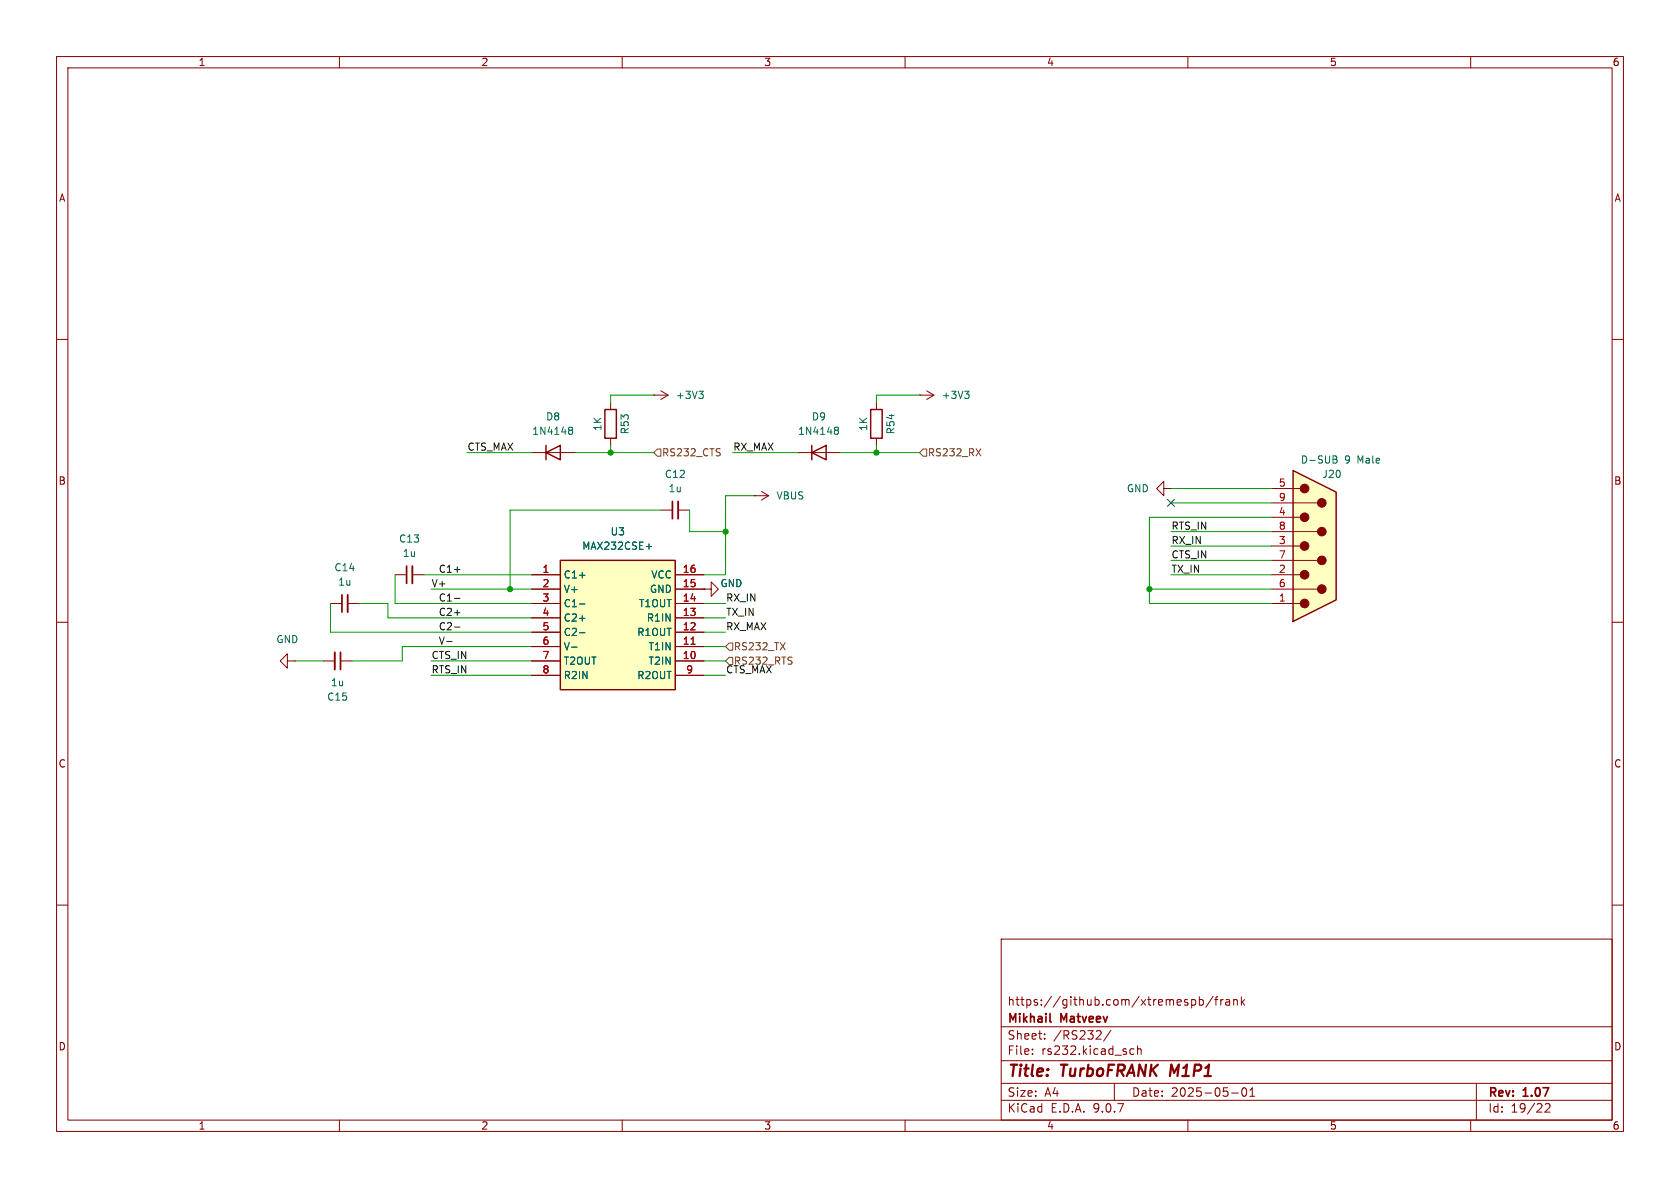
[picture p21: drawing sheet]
(kicad_sch
 (version 20250114)
 (generator "eeschema")
 (generator_version "9.0")
 (paper "A4")
 (title_block
  (title "${NAME}")
  (date "2025-05-01")
  (rev "${VERSION}")
  (company "Mikhail Matveev")
  (comment 1 "https://github.com/xtremespb/frank"))
 (lib_symbols
  (symbol "Device:C_Small"
   (pin_numbers (hide yes))
   (pin_names
    (offset 0.254) (hide yes)) (exclude_from_sim no) (in_bom yes) (on_board yes)
   (property "Reference" "C" (at 0.254 1.778 0) (effects (font (size 1.27 1.27)) (justify left)))
   (property "Value" "C_Small" (at 0.254 -2.032 0) (effects (font (size 1.27 1.27)) (justify left)))
   (property "Footprint" "" (at 0 0 0) (effects (font (size 1.27 1.27)) (hide yes)))
   (property "Datasheet" "~" (at 0 0 0) (effects (font (size 1.27 1.27)) (hide yes)))
   (property "Description" "Unpolarized capacitor, small symbol" (at 0 0 0) (effects (font (size 1.27 1.27)) (hide yes)))
   (symbol "C_Small_0_1"
    (polyline (pts (xy -1.524 0.508) (xy 1.524 0.508)) (stroke (width 0.3048) (type default)) (fill (type none)))
    (polyline (pts (xy -1.524 -0.508) (xy 1.524 -0.508)) (stroke (width 0.3302) (type default)) (fill (type none))))
   (symbol "C_Small_1_1"
    (pin passive line (at 0 2.54 270) (length 2.032) (name "~" (effects (font (size 1.27 1.27)))) (number "1" (effects (font (size 1.27 1.27)))))
    (pin passive line (at 0 -2.54 90) (length 2.032) (name "~" (effects (font (size 1.27 1.27)))) (number "2" (effects (font (size 1.27 1.27))))))
   (embedded_fonts no))
  (symbol "Device:R"
   (pin_numbers (hide yes))
   (pin_names
    (offset 0)) (exclude_from_sim no) (in_bom yes) (on_board yes)
   (property "Reference" "R" (at 2.032 0 90) (effects (font (size 1.27 1.27))))
   (property "Value" "R" (at 0 0 90) (effects (font (size 1.27 1.27))))
   (property "Footprint" "" (at -1.778 0 90) (effects (font (size 1.27 1.27)) (hide yes)))
   (property "Datasheet" "~" (at 0 0 0) (effects (font (size 1.27 1.27)) (hide yes)))
   (property "Description" "Resistor" (at 0 0 0) (effects (font (size 1.27 1.27)) (hide yes)))
   (symbol "R_0_1"
    (rectangle (start -1.016 -2.54) (end 1.016 2.54) (stroke (width 0.254) (type default)) (fill (type none))))
   (symbol "R_1_1"
    (pin passive line (at 0 3.81 270) (length 1.27) (name "~" (effects (font (size 1.27 1.27)))) (number "1" (effects (font (size 1.27 1.27)))))
    (pin passive line (at 0 -3.81 90) (length 1.27) (name "~" (effects (font (size 1.27 1.27)))) (number "2" (effects (font (size 1.27 1.27))))))
   (embedded_fonts no))
  (symbol "Diode:1N4148"
   (pin_numbers (hide yes))
   (pin_names (hide yes)) (exclude_from_sim no) (in_bom yes) (on_board yes)
   (property "Reference" "D" (at 0 2.54 0) (effects (font (size 1.27 1.27))))
   (property "Value" "1N4148" (at 0 -2.54 0) (effects (font (size 1.27 1.27))))
   (property "Footprint" "Diode_THT:D_DO-35_SOD27_P7.62mm_Horizontal" (at 0 0 0) (effects (font (size 1.27 1.27)) (hide yes)))
   (property "Datasheet" "https://assets.nexperia.com/documents/data-sheet/1N4148_1N4448.pdf" (at 0 0 0) (effects (font (size 1.27 1.27)) (hide yes)))
   (property "Description" "100V 0.15A standard switching diode, DO-35" (at 0 0 0) (effects (font (size 1.27 1.27)) (hide yes)))
   (property "Sim.Device" "D" (at 0 0 0) (effects (font (size 1.27 1.27)) (hide yes)))
   (property "Sim.Pins" "1=K 2=A" (at 0 0 0) (effects (font (size 1.27 1.27)) (hide yes)))
   (symbol "1N4148_0_1"
    (polyline (pts (xy -1.27 1.27) (xy -1.27 -1.27)) (stroke (width 0.254) (type default)) (fill (type none)))
    (polyline (pts (xy 1.27 1.27) (xy 1.27 -1.27) (xy -1.27 0) (xy 1.27 1.27)) (stroke (width 0.254) (type default)) (fill (type none)))
    (polyline (pts (xy 1.27 0) (xy -1.27 0)) (stroke (width 0) (type default)) (fill (type none))))
   (symbol "1N4148_1_1"
    (pin passive line (at -3.81 0 0) (length 2.54) (name "K" (effects (font (size 1.27 1.27)))) (number "1" (effects (font (size 1.27 1.27)))))
    (pin passive line (at 3.81 0 180) (length 2.54) (name "A" (effects (font (size 1.27 1.27)))) (number "2" (effects (font (size 1.27 1.27))))))
   (embedded_fonts no))
  (symbol "FRANK:DB9_Male_Small"
   (pin_names
    (offset 1.016) (hide yes)) (exclude_from_sim no) (in_bom yes) (on_board yes)
   (property "Reference" "JOY1" (at 1.27 12.7 0) (effects (font (size 1.27 1.27)) (justify left)))
   (property "Value" "Joystick" (at -2.54 15.24 0) (effects (font (size 1.27 1.27)) (justify left) (hide yes)))
   (property "Footprint" "LIBS:DSUB-9" (at 0 0 0) (effects (font (size 1.27 1.27)) (hide yes)))
   (property "Datasheet" "~" (at 0 0 0) (effects (font (size 1.27 1.27)) (hide yes)))
   (property "Description" "" (at 0 0 0) (effects (font (size 1.27 1.27)) (hide yes)))
   (symbol "DB9_Male_Small_0_1"
    (polyline (pts (xy -3.81 10.16) (xy -2.54 10.16)) (stroke (width 0) (type default)) (fill (type none)))
    (polyline (pts (xy -3.81 7.62) (xy 0.508 7.62)) (stroke (width 0) (type default)) (fill (type none)))
    (polyline (pts (xy -3.81 5.08) (xy -2.54 5.08)) (stroke (width 0) (type default)) (fill (type none)))
    (polyline (pts (xy -3.81 2.54) (xy 0.508 2.54)) (stroke (width 0) (type default)) (fill (type none)))
    (polyline (pts (xy -3.81 0) (xy -2.54 0)) (stroke (width 0) (type default)) (fill (type none)))
    (polyline (pts (xy -3.81 -2.54) (xy 0.508 -2.54)) (stroke (width 0) (type default)) (fill (type none)))
    (polyline (pts (xy -3.81 -5.08) (xy -2.54 -5.08)) (stroke (width 0) (type default)) (fill (type none)))
    (polyline (pts (xy -3.81 -7.62) (xy 0.508 -7.62)) (stroke (width 0) (type default)) (fill (type none)))
    (polyline (pts (xy -3.81 -10.16) (xy -2.54 -10.16)) (stroke (width 0) (type default)) (fill (type none)))
    (polyline (pts (xy -3.81 -13.335) (xy -3.81 13.335) (xy 3.81 9.525) (xy 3.81 -9.525) (xy -3.81 -13.335)) (stroke (width 0.254) (type default)) (fill (type background)))
    (circle (center -1.778 10.16) (radius 0.762) (stroke (width 0) (type default)) (fill (type outline)))
    (circle (center -1.778 5.08) (radius 0.762) (stroke (width 0) (type default)) (fill (type outline)))
    (circle (center -1.778 0) (radius 0.762) (stroke (width 0) (type default)) (fill (type outline)))
    (circle (center -1.778 -5.08) (radius 0.762) (stroke (width 0) (type default)) (fill (type outline)))
    (circle (center -1.778 -10.16) (radius 0.762) (stroke (width 0) (type default)) (fill (type outline)))
    (circle (center 1.27 7.62) (radius 0.762) (stroke (width 0) (type default)) (fill (type outline)))
    (circle (center 1.27 2.54) (radius 0.762) (stroke (width 0) (type default)) (fill (type outline)))
    (circle (center 1.27 -2.54) (radius 0.762) (stroke (width 0) (type default)) (fill (type outline)))
    (circle (center 1.27 -7.62) (radius 0.762) (stroke (width 0) (type default)) (fill (type outline))))
   (symbol "DB9_Male_Small_1_1"
    (pin passive line (at -7.62 10.16 0) (length 3.81) (name "5" (effects (font (size 1.27 1.27)))) (number "5" (effects (font (size 1.27 1.27)))))
    (pin passive line (at -7.62 7.62 0) (length 3.81) (name "9" (effects (font (size 1.27 1.27)))) (number "9" (effects (font (size 1.27 1.27)))))
    (pin passive line (at -7.62 5.08 0) (length 3.81) (name "4" (effects (font (size 1.27 1.27)))) (number "4" (effects (font (size 1.27 1.27)))))
    (pin passive line (at -7.62 2.54 0) (length 3.81) (name "8" (effects (font (size 1.27 1.27)))) (number "8" (effects (font (size 1.27 1.27)))))
    (pin passive line (at -7.62 0 0) (length 3.81) (name "3" (effects (font (size 1.27 1.27)))) (number "3" (effects (font (size 1.27 1.27)))))
    (pin passive line (at -7.62 -2.54 0) (length 3.81) (name "7" (effects (font (size 1.27 1.27)))) (number "7" (effects (font (size 1.27 1.27)))))
    (pin passive line (at -7.62 -5.08 0) (length 3.81) (name "2" (effects (font (size 1.27 1.27)))) (number "2" (effects (font (size 1.27 1.27)))))
    (pin passive line (at -7.62 -7.62 0) (length 3.81) (name "6" (effects (font (size 1.27 1.27)))) (number "6" (effects (font (size 1.27 1.27)))))
    (pin passive line (at -7.62 -10.16 0) (length 3.81) (name "1" (effects (font (size 1.27 1.27)))) (number "1" (effects (font (size 1.27 1.27))))))
   (embedded_fonts no))
  (symbol "FRANK:MAX232CSE+" (exclude_from_sim no) (in_bom yes) (on_board yes)
   (property "Reference" "MAX1" (at 15.24 7.62 0) (effects (font (size 1.27 1.27))))
   (property "Value" "MAX232CSE+" (at 15.24 5.08 0) (effects (font (size 1.27 1.27))))
   (property "Footprint" "LIBS:SOIC127P600X175-16N" (at 26.67 -94.92 0) (effects (font (size 1.27 1.27)) (justify left top) (hide yes)))
   (property "Datasheet" "http://datasheets.maximintegrated.com/en/ds/MAX220-MAX249.pdf" (at 26.67 -194.92 0) (effects (font (size 1.27 1.27)) (justify left top) (hide yes)))
   (property "Description" "MAX232CSE+, Line Transceiver, EIA/TIA-232-E, RS-232, V.24, V.28 2-TX 2-RX 2-TRX, 5V, 16-Pin SOIC" (at 0 0 0) (effects (font (size 1.27 1.27)) (hide yes)))
   (property "Height" "1.75" (at 26.67 -394.92 0) (effects (font (size 1.27 1.27)) (justify left top) (hide yes)))
   (property "Mouser Part Number" "700-MAX232CSE" (at 26.67 -494.92 0) (effects (font (size 1.27 1.27)) (justify left top) (hide yes)))
   (property "Mouser Price/Stock" "https://www.mouser.co.uk/ProductDetail/Analog-Devices-Maxim-Integrated/MAX232CSE%2b?qs=1THa7WoU59E0tHinO%252BHrBQ%3D%3D" (at 26.67 -594.92 0) (effects (font (size 1.27 1.27)) (justify left top) (hide yes)))
   (property "Manufacturer_Name" "Analog Devices" (at 26.67 -694.92 0) (effects (font (size 1.27 1.27)) (justify left top) (hide yes)))
   (property "Manufacturer_Part_Number" "MAX232CSE+" (at 26.67 -794.92 0) (effects (font (size 1.27 1.27)) (justify left top) (hide yes)))
   (symbol "MAX232CSE+_1_1"
    (rectangle (start 5.08 2.54) (end 25.4 -20.32) (stroke (width 0.254) (type default)) (fill (type background)))
    (pin passive line (at 0 0 0) (length 5.08) (name "C1+" (effects (font (size 1.27 1.27)))) (number "1" (effects (font (size 1.27 1.27)))))
    (pin passive line (at 0 -2.54 0) (length 5.08) (name "V+" (effects (font (size 1.27 1.27)))) (number "2" (effects (font (size 1.27 1.27)))))
    (pin passive line (at 0 -5.08 0) (length 5.08) (name "C1-" (effects (font (size 1.27 1.27)))) (number "3" (effects (font (size 1.27 1.27)))))
    (pin passive line (at 0 -7.62 0) (length 5.08) (name "C2+" (effects (font (size 1.27 1.27)))) (number "4" (effects (font (size 1.27 1.27)))))
    (pin passive line (at 0 -10.16 0) (length 5.08) (name "C2-" (effects (font (size 1.27 1.27)))) (number "5" (effects (font (size 1.27 1.27)))))
    (pin passive line (at 0 -12.7 0) (length 5.08) (name "V-" (effects (font (size 1.27 1.27)))) (number "6" (effects (font (size 1.27 1.27)))))
    (pin passive line (at 0 -15.24 0) (length 5.08) (name "T2OUT" (effects (font (size 1.27 1.27)))) (number "7" (effects (font (size 1.27 1.27)))))
    (pin passive line (at 0 -17.78 0) (length 5.08) (name "R2IN" (effects (font (size 1.27 1.27)))) (number "8" (effects (font (size 1.27 1.27)))))
    (pin passive line (at 30.48 0 180) (length 5.08) (name "VCC" (effects (font (size 1.27 1.27)))) (number "16" (effects (font (size 1.27 1.27)))))
    (pin passive line (at 30.48 -2.54 180) (length 5.08) (name "GND" (effects (font (size 1.27 1.27)))) (number "15" (effects (font (size 1.27 1.27)))))
    (pin passive line (at 30.48 -5.08 180) (length 5.08) (name "T1OUT" (effects (font (size 1.27 1.27)))) (number "14" (effects (font (size 1.27 1.27)))))
    (pin passive line (at 30.48 -7.62 180) (length 5.08) (name "R1IN" (effects (font (size 1.27 1.27)))) (number "13" (effects (font (size 1.27 1.27)))))
    (pin passive line (at 30.48 -10.16 180) (length 5.08) (name "R1OUT" (effects (font (size 1.27 1.27)))) (number "12" (effects (font (size 1.27 1.27)))))
    (pin passive line (at 30.48 -12.7 180) (length 5.08) (name "T1IN" (effects (font (size 1.27 1.27)))) (number "11" (effects (font (size 1.27 1.27)))))
    (pin passive line (at 30.48 -15.24 180) (length 5.08) (name "T2IN" (effects (font (size 1.27 1.27)))) (number "10" (effects (font (size 1.27 1.27)))))
    (pin passive line (at 30.48 -17.78 180) (length 5.08) (name "R2OUT" (effects (font (size 1.27 1.27)))) (number "9" (effects (font (size 1.27 1.27))))))
   (embedded_fonts no))
  (symbol "GND_2"
   (power)
   (pin_numbers (hide yes))
   (pin_names
    (offset 0) (hide yes)) (exclude_from_sim no) (in_bom yes) (on_board yes)
   (property "Reference" "#PWR" (at 0 -6.35 0) (effects (font (size 1.27 1.27)) (hide yes)))
   (property "Value" "GND" (at 0 -3.81 0) (effects (font (size 1.27 1.27))))
   (property "Footprint" "" (at 0 0 0) (effects (font (size 1.27 1.27)) (hide yes)))
   (property "Datasheet" "" (at 0 0 0) (effects (font (size 1.27 1.27)) (hide yes)))
   (property "Description" "Power symbol creates a global label with name \"GND\" , ground" (at 0 0 0) (effects (font (size 1.27 1.27)) (hide yes)))
   (symbol "GND_2_0_1"
    (polyline (pts (xy 0 0) (xy 0 -1.27) (xy 1.27 -1.27) (xy 0 -2.54) (xy -1.27 -1.27) (xy 0 -1.27)) (stroke (width 0) (type default)) (fill (type none))))
   (symbol "GND_2_1_1"
    (pin power_in line (at 0 0 270) (length 0) (name "~" (effects (font (size 1.27 1.27)))) (number "1" (effects (font (size 1.27 1.27))))))
   (embedded_fonts no))
  (symbol "GND_3"
   (power)
   (pin_numbers (hide yes))
   (pin_names
    (offset 0) (hide yes)) (exclude_from_sim no) (in_bom yes) (on_board yes)
   (property "Reference" "#PWR" (at 0 -6.35 0) (effects (font (size 1.27 1.27)) (hide yes)))
   (property "Value" "GND" (at 0 -3.81 0) (effects (font (size 1.27 1.27))))
   (property "Footprint" "" (at 0 0 0) (effects (font (size 1.27 1.27)) (hide yes)))
   (property "Datasheet" "" (at 0 0 0) (effects (font (size 1.27 1.27)) (hide yes)))
   (property "Description" "Power symbol creates a global label with name \"GND\" , ground" (at 0 0 0) (effects (font (size 1.27 1.27)) (hide yes)))
   (symbol "GND_3_0_1"
    (polyline (pts (xy 0 0) (xy 0 -1.27) (xy 1.27 -1.27) (xy 0 -2.54) (xy -1.27 -1.27) (xy 0 -1.27)) (stroke (width 0) (type default)) (fill (type none))))
   (symbol "GND_3_1_1"
    (pin power_in line (at 0 0 270) (length 0) (name "~" (effects (font (size 1.27 1.27)))) (number "1" (effects (font (size 1.27 1.27))))))
   (embedded_fonts no))
  (symbol "GND_7"
   (power)
   (pin_numbers (hide yes))
   (pin_names
    (offset 0) (hide yes)) (exclude_from_sim no) (in_bom yes) (on_board yes)
   (property "Reference" "#PWR" (at 0 -6.35 0) (effects (font (size 1.27 1.27)) (hide yes)))
   (property "Value" "GND" (at 0 -3.81 0) (effects (font (size 1.27 1.27))))
   (property "Footprint" "" (at 0 0 0) (effects (font (size 1.27 1.27)) (hide yes)))
   (property "Datasheet" "" (at 0 0 0) (effects (font (size 1.27 1.27)) (hide yes)))
   (property "Description" "Power symbol creates a global label with name \"GND\" , ground" (at 0 0 0) (effects (font (size 1.27 1.27)) (hide yes)))
   (symbol "GND_7_0_1"
    (polyline (pts (xy 0 0) (xy 0 -1.27) (xy 1.27 -1.27) (xy 0 -2.54) (xy -1.27 -1.27) (xy 0 -1.27)) (stroke (width 0) (type default)) (fill (type none))))
   (symbol "GND_7_1_1"
    (pin power_in line (at 0 0 270) (length 0) (name "~" (effects (font (size 1.27 1.27)))) (number "1" (effects (font (size 1.27 1.27))))))
   (embedded_fonts no))
  (symbol "power:+3V3"
   (power)
   (pin_numbers (hide yes))
   (pin_names
    (offset 0) (hide yes)) (exclude_from_sim no) (in_bom yes) (on_board yes)
   (property "Reference" "#PWR" (at 0 -3.81 0) (effects (font (size 1.27 1.27)) (hide yes)))
   (property "Value" "+3V3" (at 0 3.556 0) (effects (font (size 1.27 1.27))))
   (property "Footprint" "" (at 0 0 0) (effects (font (size 1.27 1.27)) (hide yes)))
   (property "Datasheet" "" (at 0 0 0) (effects (font (size 1.27 1.27)) (hide yes)))
   (property "Description" "Power symbol creates a global label with name \"+3V3\"" (at 0 0 0) (effects (font (size 1.27 1.27)) (hide yes)))
   (symbol "+3V3_0_1"
    (polyline (pts (xy -0.762 1.27) (xy 0 2.54)) (stroke (width 0) (type default)) (fill (type none)))
    (polyline (pts (xy 0 2.54) (xy 0.762 1.27)) (stroke (width 0) (type default)) (fill (type none)))
    (polyline (pts (xy 0 0) (xy 0 2.54)) (stroke (width 0) (type default)) (fill (type none))))
   (symbol "+3V3_1_1"
    (pin power_in line (at 0 0 90) (length 0) (name "~" (effects (font (size 1.27 1.27)))) (number "1" (effects (font (size 1.27 1.27))))))
   (embedded_fonts no))
  (symbol "power:VBUS"
   (power)
   (pin_numbers (hide yes))
   (pin_names
    (offset 0) (hide yes)) (exclude_from_sim no) (in_bom yes) (on_board yes)
   (property "Reference" "#PWR" (at 0 -3.81 0) (effects (font (size 1.27 1.27)) (hide yes)))
   (property "Value" "VBUS" (at 0 3.556 0) (effects (font (size 1.27 1.27))))
   (property "Footprint" "" (at 0 0 0) (effects (font (size 1.27 1.27)) (hide yes)))
   (property "Datasheet" "" (at 0 0 0) (effects (font (size 1.27 1.27)) (hide yes)))
   (property "Description" "Power symbol creates a global label with name \"VBUS\"" (at 0 0 0) (effects (font (size 1.27 1.27)) (hide yes)))
   (symbol "VBUS_0_1"
    (polyline (pts (xy -0.762 1.27) (xy 0 2.54)) (stroke (width 0) (type default)) (fill (type none)))
    (polyline (pts (xy 0 2.54) (xy 0.762 1.27)) (stroke (width 0) (type default)) (fill (type none)))
    (polyline (pts (xy 0 0) (xy 0 2.54)) (stroke (width 0) (type default)) (fill (type none))))
   (symbol "VBUS_1_1"
    (pin power_in line (at 0 0 90) (length 0) (name "~" (effects (font (size 1.27 1.27)))) (number "1" (effects (font (size 1.27 1.27))))))
   (embedded_fonts no)))
 (junction
  (at 107.95 80.01)
  (diameter 0)
  (color 0 0 0 0))
 (junction
  (at 154.94 80.01)
  (diameter 0)
  (color 0 0 0 0))
 (junction
  (at 203.2 104.14)
  (diameter 0)
  (color 0 0 0 0))
 (junction
  (at 128.27 93.98)
  (diameter 0)
  (color 0 0 0 0))
 (junction
  (at 90.17 104.14)
  (diameter 0)
  (color 0 0 0 0))
 (no_connect
  (at 207.01 88.9))
 (wire
  (pts (xy 124.46 116.84) (xy 128.27 116.84))
  (stroke (width 0) (type default)))
 (wire
  (pts (xy 124.46 111.76) (xy 128.27 111.76))
  (stroke (width 0) (type default)))
 (wire
  (pts (xy 71.12 116.84) (xy 71.12 114.3))
  (stroke (width 0) (type default)))
 (wire
  (pts (xy 203.2 106.68) (xy 203.2 104.14))
  (stroke (width 0) (type default)))
 (wire
  (pts (xy 57.15 116.84) (xy 52.07 116.84))
  (stroke (width 0) (type default)))
 (wire
  (pts (xy 71.12 114.3) (xy 93.98 114.3))
  (stroke (width 0) (type default)))
 (wire
  (pts (xy 154.94 69.85) (xy 154.94 71.12))
  (stroke (width 0) (type default)))
 (wire
  (pts (xy 121.92 93.98) (xy 121.92 90.17))
  (stroke (width 0) (type default)))
 (wire
  (pts (xy 58.42 111.76) (xy 93.98 111.76))
  (stroke (width 0) (type default)))
 (wire
  (pts (xy 62.23 116.84) (xy 71.12 116.84))
  (stroke (width 0) (type default)))
 (wire
  (pts (xy 74.93 101.6) (xy 93.98 101.6))
  (stroke (width 0) (type default)))
 (wire
  (pts (xy 203.2 104.14) (xy 203.2 91.44))
  (stroke (width 0) (type default)))
 (wire
  (pts (xy 203.2 91.44) (xy 224.79 91.44))
  (stroke (width 0) (type default)))
 (wire
  (pts (xy 107.95 78.74) (xy 107.95 80.01))
  (stroke (width 0) (type default)))
 (wire
  (pts (xy 129.54 80.01) (xy 140.97 80.01))
  (stroke (width 0) (type default)))
 (wire
  (pts (xy 148.59 80.01) (xy 154.94 80.01))
  (stroke (width 0) (type default)))
 (wire
  (pts (xy 124.46 101.6) (xy 128.27 101.6))
  (stroke (width 0) (type default)))
 (wire
  (pts (xy 76.2 116.84) (xy 93.98 116.84))
  (stroke (width 0) (type default)))
 (wire
  (pts (xy 76.2 119.38) (xy 93.98 119.38))
  (stroke (width 0) (type default)))
 (wire
  (pts (xy 203.2 104.14) (xy 224.79 104.14))
  (stroke (width 0) (type default)))
 (wire
  (pts (xy 63.5 106.68) (xy 68.58 106.68))
  (stroke (width 0) (type default)))
 (wire
  (pts (xy 207.01 101.6) (xy 224.79 101.6))
  (stroke (width 0) (type default)))
 (wire
  (pts (xy 128.27 87.63) (xy 133.35 87.63))
  (stroke (width 0) (type default)))
 (wire
  (pts (xy 107.95 80.01) (xy 115.57 80.01))
  (stroke (width 0) (type default)))
 (wire
  (pts (xy 90.17 90.17) (xy 90.17 104.14))
  (stroke (width 0) (type default)))
 (wire
  (pts (xy 69.85 101.6) (xy 69.85 106.68))
  (stroke (width 0) (type default)))
 (wire
  (pts (xy 69.85 106.68) (xy 93.98 106.68))
  (stroke (width 0) (type default)))
 (wire
  (pts (xy 207.01 99.06) (xy 224.79 99.06))
  (stroke (width 0) (type default)))
 (wire
  (pts (xy 207.01 93.98) (xy 224.79 93.98))
  (stroke (width 0) (type default)))
 (wire
  (pts (xy 68.58 106.68) (xy 68.58 109.22))
  (stroke (width 0) (type default)))
 (wire
  (pts (xy 124.46 119.38) (xy 128.27 119.38))
  (stroke (width 0) (type default)))
 (wire
  (pts (xy 68.58 109.22) (xy 93.98 109.22))
  (stroke (width 0) (type default)))
 (wire
  (pts (xy 115.57 69.85) (xy 107.95 69.85))
  (stroke (width 0) (type default)))
 (wire
  (pts (xy 207.01 86.36) (xy 224.79 86.36))
  (stroke (width 0) (type default)))
 (wire
  (pts (xy 162.56 69.85) (xy 154.94 69.85))
  (stroke (width 0) (type default)))
 (wire
  (pts (xy 58.42 106.68) (xy 58.42 111.76))
  (stroke (width 0) (type default)))
 (wire
  (pts (xy 76.2 104.14) (xy 90.17 104.14))
  (stroke (width 0) (type default)))
 (wire
  (pts (xy 107.95 69.85) (xy 107.95 71.12))
  (stroke (width 0) (type default)))
 (wire
  (pts (xy 90.17 104.14) (xy 93.98 104.14))
  (stroke (width 0) (type default)))
 (wire
  (pts (xy 116.84 90.17) (xy 90.17 90.17))
  (stroke (width 0) (type default)))
 (wire
  (pts (xy 101.6 80.01) (xy 107.95 80.01))
  (stroke (width 0) (type default)))
 (wire
  (pts (xy 154.94 78.74) (xy 154.94 80.01))
  (stroke (width 0) (type default)))
 (wire
  (pts (xy 207.01 88.9) (xy 224.79 88.9))
  (stroke (width 0) (type default)))
 (wire
  (pts (xy 154.94 80.01) (xy 162.56 80.01))
  (stroke (width 0) (type default)))
 (wire
  (pts (xy 124.46 106.68) (xy 128.27 106.68))
  (stroke (width 0) (type default)))
 (wire
  (pts (xy 124.46 109.22) (xy 128.27 109.22))
  (stroke (width 0) (type default)))
 (wire
  (pts (xy 203.2 106.68) (xy 224.79 106.68))
  (stroke (width 0) (type default)))
 (wire
  (pts (xy 128.27 93.98) (xy 128.27 87.63))
  (stroke (width 0) (type default)))
 (wire
  (pts (xy 128.27 93.98) (xy 128.27 101.6))
  (stroke (width 0) (type default)))
 (wire
  (pts (xy 124.46 114.3) (xy 128.27 114.3))
  (stroke (width 0) (type default)))
 (wire
  (pts (xy 82.55 80.01) (xy 93.98 80.01))
  (stroke (width 0) (type default)))
 (wire
  (pts (xy 207.01 96.52) (xy 224.79 96.52))
  (stroke (width 0) (type default)))
 (wire
  (pts (xy 121.92 93.98) (xy 128.27 93.98))
  (stroke (width 0) (type default)))
 (label "CTS_MAX"
  (at 128.27 119.38 0)
  (effects (font (size 1.27 1.27)) (justify left bottom)))
 (label "RX_IN"
  (at 128.27 106.68 0)
  (effects (font (size 1.27 1.27)) (justify left bottom)))
 (label "CTS_IN"
  (at 76.2 116.84 0)
  (effects (font (size 1.27 1.27)) (justify left bottom)))
 (label "CTS_MAX"
  (at 82.55 80.01 0)
  (effects (font (size 1.27 1.27)) (justify left bottom)))
 (label "RX_MAX"
  (at 129.54 80.01 0)
  (effects (font (size 1.27 1.27)) (justify left bottom)))
 (label "TX_IN"
  (at 207.01 101.6 0)
  (effects (font (size 1.27 1.27)) (justify left bottom)))
 (label "C1-"
  (at 77.47 106.68 0)
  (effects (font (size 1.27 1.27)) (justify left bottom)))
 (label "V-"
  (at 77.47 114.3 0)
  (effects (font (size 1.27 1.27)) (justify left bottom)))
 (label "RTS_IN"
  (at 207.01 93.98 0)
  (effects (font (size 1.27 1.27)) (justify left bottom)))
 (label "C2-"
  (at 77.47 111.76 0)
  (effects (font (size 1.27 1.27)) (justify left bottom)))
 (label "RX_MAX"
  (at 128.27 111.76 0)
  (effects (font (size 1.27 1.27)) (justify left bottom)))
 (label "C1+"
  (at 77.47 101.6 0)
  (effects (font (size 1.27 1.27)) (justify left bottom)))
 (label "RTS_IN"
  (at 76.2 119.38 0)
  (effects (font (size 1.27 1.27)) (justify left bottom)))
 (label "C2+"
  (at 77.47 109.22 0)
  (effects (font (size 1.27 1.27)) (justify left bottom)))
 (label "CTS_IN"
  (at 207.01 99.06 0)
  (effects (font (size 1.27 1.27)) (justify left bottom)))
 (label "TX_IN"
  (at 128.27 109.22 0)
  (effects (font (size 1.27 1.27)) (justify left bottom)))
 (label "RX_IN"
  (at 207.01 96.52 0)
  (effects (font (size 1.27 1.27)) (justify left bottom)))
 (label "V+"
  (at 76.2 104.14 0)
  (effects (font (size 1.27 1.27)) (justify left bottom)))
 (hierarchical_label "RS232_RX"
  (shape input)
  (at 162.56 80.01 0)
  (effects (font (size 1.27 1.27)) (justify left)))
 (hierarchical_label "RS232_CTS"
  (shape input)
  (at 115.57 80.01 0)
  (effects (font (size 1.27 1.27)) (justify left)))
 (hierarchical_label "RS232_RTS"
  (shape input)
  (at 128.27 116.84 0)
  (effects (font (size 1.27 1.27)) (justify left)))
 (hierarchical_label "RS232_TX"
  (shape input)
  (at 128.27 114.3 0)
  (effects (font (size 1.27 1.27)) (justify left)))
 (symbol
  (lib_id "Device:C_Small")
  (at 72.39 101.6 90)
  (unit 1)
  (exclude_from_sim no)
  (in_bom yes)
  (on_board yes)
  (dnp no)
  (fields_autoplaced yes)
  (property "Reference" "C13" (at 72.3963 95.25 90) (effects (font (size 1.27 1.27))))
  (property "Value" "1u" (at 72.3963 97.79 90) (effects (font (size 1.27 1.27))))
  (property "Footprint" "FRANK:Capacitor (0805)" (at 72.39 101.6 0) (effects (font (size 1.27 1.27)) (hide yes)))
  (property "Datasheet" "https://eu.mouser.com/datasheet/2/447/KEM_C1075_X7R_HT_SMD-3316221.pdf" (at 72.39 101.6 0) (effects (font (size 1.27 1.27)) (hide yes)))
  (property "Description" "Unpolarized capacitor, small symbol" (at 72.39 101.6 0) (effects (font (size 1.27 1.27)) (hide yes)))
  (property "AliExpress" "https://www.aliexpress.com/item/33008008276.html" (at 72.39 101.6 0) (effects (font (size 1.27 1.27)) (hide yes)))
  (pin "1")
  (pin "2"))
 (symbol
  (lib_id "power:+3V3")
  (at 115.57 69.85 270)
  (unit 1)
  (exclude_from_sim no)
  (in_bom yes)
  (on_board yes)
  (dnp no)
  (fields_autoplaced yes)
  (property "Reference" "#PWR074" (at 111.76 69.85 0) (effects (font (size 1.27 1.27)) (hide yes)))
  (property "Value" "+3V3" (at 119.38 69.8499 90) (effects (font (size 1.27 1.27)) (justify left)))
  (property "Footprint" "" (at 115.57 69.85 0) (effects (font (size 1.27 1.27)) (hide yes)))
  (property "Datasheet" "" (at 115.57 69.85 0) (effects (font (size 1.27 1.27)) (hide yes)))
  (property "Description" "Power symbol creates a global label with name \"+3V3\"" (at 115.57 69.85 0) (effects (font (size 1.27 1.27)) (hide yes)))
  (pin "1"))
 (symbol
  (lib_id "power:VBUS")
  (at 133.35 87.63 270)
  (unit 1)
  (exclude_from_sim no)
  (in_bom yes)
  (on_board yes)
  (dnp no)
  (fields_autoplaced yes)
  (property "Reference" "#PWR077" (at 129.54 87.63 0) (effects (font (size 1.27 1.27)) (hide yes)))
  (property "Value" "VBUS" (at 137.16 87.6299 90) (effects (font (size 1.27 1.27)) (justify left)))
  (property "Footprint" "" (at 133.35 87.63 0) (effects (font (size 1.27 1.27)) (hide yes)))
  (property "Datasheet" "" (at 133.35 87.63 0) (effects (font (size 1.27 1.27)) (hide yes)))
  (property "Description" "Power symbol creates a global label with name \"VBUS\"" (at 133.35 87.63 0) (effects (font (size 1.27 1.27)) (hide yes)))
  (pin "1"))
 (symbol
  (lib_id "Device:C_Small")
  (at 60.96 106.68 90)
  (unit 1)
  (exclude_from_sim no)
  (in_bom yes)
  (on_board yes)
  (dnp no)
  (fields_autoplaced yes)
  (property "Reference" "C14" (at 60.9663 100.33 90) (effects (font (size 1.27 1.27))))
  (property "Value" "1u" (at 60.9663 102.87 90) (effects (font (size 1.27 1.27))))
  (property "Footprint" "FRANK:Capacitor (0805)" (at 60.96 106.68 0) (effects (font (size 1.27 1.27)) (hide yes)))
  (property "Datasheet" "https://eu.mouser.com/datasheet/2/447/KEM_C1075_X7R_HT_SMD-3316221.pdf" (at 60.96 106.68 0) (effects (font (size 1.27 1.27)) (hide yes)))
  (property "Description" "Unpolarized capacitor, small symbol" (at 60.96 106.68 0) (effects (font (size 1.27 1.27)) (hide yes)))
  (property "AliExpress" "https://www.aliexpress.com/item/33008008276.html" (at 60.96 106.68 0) (effects (font (size 1.27 1.27)) (hide yes)))
  (pin "1")
  (pin "2"))
 (symbol
  (lib_id "Device:C_Small")
  (at 119.38 90.17 90)
  (unit 1)
  (exclude_from_sim no)
  (in_bom yes)
  (on_board yes)
  (dnp no)
  (fields_autoplaced yes)
  (property "Reference" "C12" (at 119.3863 83.82 90) (effects (font (size 1.27 1.27))))
  (property "Value" "1u" (at 119.3863 86.36 90) (effects (font (size 1.27 1.27))))
  (property "Footprint" "FRANK:Capacitor (0805)" (at 119.38 90.17 0) (effects (font (size 1.27 1.27)) (hide yes)))
  (property "Datasheet" "https://eu.mouser.com/datasheet/2/447/KEM_C1075_X7R_HT_SMD-3316221.pdf" (at 119.38 90.17 0) (effects (font (size 1.27 1.27)) (hide yes)))
  (property "Description" "Unpolarized capacitor, small symbol" (at 119.38 90.17 0) (effects (font (size 1.27 1.27)) (hide yes)))
  (property "AliExpress" "https://www.aliexpress.com/item/33008008276.html" (at 119.38 90.17 0) (effects (font (size 1.27 1.27)) (hide yes)))
  (pin "1")
  (pin "2"))
 (symbol
  (lib_id "power:+3V3")
  (at 162.56 69.85 270)
  (unit 1)
  (exclude_from_sim no)
  (in_bom yes)
  (on_board yes)
  (dnp no)
  (fields_autoplaced yes)
  (property "Reference" "#PWR075" (at 158.75 69.85 0) (effects (font (size 1.27 1.27)) (hide yes)))
  (property "Value" "+3V3" (at 166.37 69.8499 90) (effects (font (size 1.27 1.27)) (justify left)))
  (property "Footprint" "" (at 162.56 69.85 0) (effects (font (size 1.27 1.27)) (hide yes)))
  (property "Datasheet" "" (at 162.56 69.85 0) (effects (font (size 1.27 1.27)) (hide yes)))
  (property "Description" "Power symbol creates a global label with name \"+3V3\"" (at 162.56 69.85 0) (effects (font (size 1.27 1.27)) (hide yes)))
  (pin "1"))
 (symbol
  (lib_id "Device:R")
  (at 154.94 74.93 180)
  (unit 1)
  (exclude_from_sim no)
  (in_bom yes)
  (on_board yes)
  (dnp no)
  (property "Reference" "R54" (at 157.48 74.93 90) (effects (font (size 1.27 1.27))))
  (property "Value" "1K" (at 152.654 74.93 90) (effects (font (size 1.27 1.27))))
  (property "Footprint" "FRANK:Resistor (0805)" (at 156.718 74.93 90) (effects (font (size 1.27 1.27)) (hide yes)))
  (property "Datasheet" "https://www.vishay.com/docs/28952/mcs0402at-mct0603at-mcu0805at-mca1206at.pdf" (at 154.94 74.93 0) (effects (font (size 1.27 1.27)) (hide yes)))
  (property "Description" "" (at 154.94 74.93 0) (effects (font (size 1.27 1.27)) (hide yes)))
  (property "AliExpress" "https://www.aliexpress.com/item/1005005945735199.html" (at 154.94 74.93 0) (effects (font (size 1.27 1.27)) (hide yes)))
  (pin "1")
  (pin "2"))
 (symbol
  (lib_id "Device:C_Small")
  (at 59.69 116.84 270)
  (unit 1)
  (exclude_from_sim no)
  (in_bom yes)
  (on_board yes)
  (dnp no)
  (property "Reference" "C15" (at 59.69 123.19 90) (effects (font (size 1.27 1.27))))
  (property "Value" "1u" (at 59.69 120.65 90) (effects (font (size 1.27 1.27))))
  (property "Footprint" "FRANK:Capacitor (0805)" (at 59.69 116.84 0) (effects (font (size 1.27 1.27)) (hide yes)))
  (property "Datasheet" "https://eu.mouser.com/datasheet/2/447/KEM_C1075_X7R_HT_SMD-3316221.pdf" (at 59.69 116.84 0) (effects (font (size 1.27 1.27)) (hide yes)))
  (property "Description" "Unpolarized capacitor, small symbol" (at 59.69 116.84 0) (effects (font (size 1.27 1.27)) (hide yes)))
  (property "AliExpress" "https://www.aliexpress.com/item/33008008276.html" (at 59.69 116.84 0) (effects (font (size 1.27 1.27)) (hide yes)))
  (pin "1")
  (pin "2"))
 (symbol
  (lib_name "GND_3")
  (lib_id "power:GND")
  (at 207.01 86.36 270)
  (unit 1)
  (exclude_from_sim no)
  (in_bom yes)
  (on_board yes)
  (dnp no)
  (fields_autoplaced yes)
  (property "Reference" "#PWR076" (at 200.66 86.36 0) (effects (font (size 1.27 1.27)) (hide yes)))
  (property "Value" "GND" (at 203.2 86.3599 90) (effects (font (size 1.27 1.27)) (justify right)))
  (property "Footprint" "" (at 207.01 86.36 0) (effects (font (size 1.27 1.27)) (hide yes)))
  (property "Datasheet" "" (at 207.01 86.36 0) (effects (font (size 1.27 1.27)) (hide yes)))
  (property "Description" "Power symbol creates a global label with name \"GND\" , ground" (at 207.01 86.36 0) (effects (font (size 1.27 1.27)) (hide yes)))
  (pin "1"))
 (symbol
  (lib_id "Diode:1N4148")
  (at 144.78 80.01 0)
  (unit 1)
  (exclude_from_sim no)
  (in_bom yes)
  (on_board yes)
  (dnp no)
  (fields_autoplaced yes)
  (property "Reference" "D9" (at 144.78 73.66 0) (effects (font (size 1.27 1.27))))
  (property "Value" "1N4148" (at 144.78 76.2 0) (effects (font (size 1.27 1.27))))
  (property "Footprint" "FRANK:Diode (SOD-323)" (at 144.78 80.01 0) (effects (font (size 1.27 1.27)) (hide yes)))
  (property "Datasheet" "https://www.vishay.com/docs/85748/1n4148w.pdf" (at 144.78 80.01 0) (effects (font (size 1.27 1.27)) (hide yes)))
  (property "Description" "100V 0.15A standard switching diode, DO-35" (at 144.78 80.01 0) (effects (font (size 1.27 1.27)) (hide yes)))
  (property "Sim.Device" "D" (at 144.78 80.01 0) (effects (font (size 1.27 1.27)) (hide yes)))
  (property "Sim.Pins" "1=K 2=A" (at 144.78 80.01 0) (effects (font (size 1.27 1.27)) (hide yes)))
  (property "AliExpress" "https://www.aliexpress.com/item/1005005707644429.html" (at 144.78 80.01 0) (effects (font (size 1.27 1.27)) (hide yes)))
  (pin "1")
  (pin "2"))
 (symbol
  (lib_id "FRANK:MAX232CSE+")
  (at 93.98 101.6 0)
  (unit 1)
  (exclude_from_sim no)
  (in_bom yes)
  (on_board yes)
  (dnp no)
  (fields_autoplaced yes)
  (property "Reference" "U3" (at 109.22 93.98 0) (effects (font (size 1.27 1.27))))
  (property "Value" "MAX232CSE+" (at 109.22 96.52 0) (effects (font (size 1.27 1.27))))
  (property "Footprint" "FRANK:SOIC127P600X175-16N" (at 120.65 196.52 0) (effects (font (size 1.27 1.27)) (justify left top) (hide yes)))
  (property "Datasheet" "http://datasheets.maximintegrated.com/en/ds/MAX220-MAX249.pdf" (at 120.65 296.52 0) (effects (font (size 1.27 1.27)) (justify left top) (hide yes)))
  (property "Description" "MAX232CSE+, Line Transceiver, EIA/TIA-232-E, RS-232, V.24, V.28 2-TX 2-RX 2-TRX, 5V, 16-Pin SOIC" (at 93.98 101.6 0) (effects (font (size 1.27 1.27)) (hide yes)))
  (property "Height" "1.75" (at 120.65 496.52 0) (effects (font (size 1.27 1.27)) (justify left top) (hide yes)))
  (property "Mouser Part Number" "700-MAX232CSE" (at 120.65 596.52 0) (effects (font (size 1.27 1.27)) (justify left top) (hide yes)))
  (property "Mouser Price/Stock" "https://www.mouser.co.uk/ProductDetail/Analog-Devices-Maxim-Integrated/MAX232CSE%2b?qs=1THa7WoU59E0tHinO%252BHrBQ%3D%3D" (at 120.65 696.52 0) (effects (font (size 1.27 1.27)) (justify left top) (hide yes)))
  (property "Manufacturer_Name" "Analog Devices" (at 120.65 796.52 0) (effects (font (size 1.27 1.27)) (justify left top) (hide yes)))
  (property "Manufacturer_Part_Number" "MAX232CSE+" (at 120.65 896.52 0) (effects (font (size 1.27 1.27)) (justify left top) (hide yes)))
  (property "AliExpress" "https://www.aliexpress.com/item/1005006286473801.html" (at 93.98 101.6 0) (effects (font (size 1.27 1.27)) (hide yes)))
  (pin "14")
  (pin "15")
  (pin "11")
  (pin "1")
  (pin "12")
  (pin "3")
  (pin "4")
  (pin "10")
  (pin "5")
  (pin "6")
  (pin "16")
  (pin "2")
  (pin "13")
  (pin "9")
  (pin "7")
  (pin "8"))
 (symbol
  (lib_name "GND_7")
  (lib_id "power:GND")
  (at 52.07 116.84 270)
  (unit 1)
  (exclude_from_sim no)
  (in_bom yes)
  (on_board yes)
  (dnp no)
  (fields_autoplaced yes)
  (property "Reference" "#PWR079" (at 45.72 116.84 0) (effects (font (size 1.27 1.27)) (hide yes)))
  (property "Value" "GND" (at 50.8 113.03 90) (effects (font (size 1.27 1.27))))
  (property "Footprint" "" (at 52.07 116.84 0) (effects (font (size 1.27 1.27)) (hide yes)))
  (property "Datasheet" "" (at 52.07 116.84 0) (effects (font (size 1.27 1.27)) (hide yes)))
  (property "Description" "Power symbol creates a global label with name \"GND\" , ground" (at 52.07 116.84 0) (effects (font (size 1.27 1.27)) (hide yes)))
  (pin "1"))
 (symbol
  (lib_id "Device:R")
  (at 107.95 74.93 180)
  (unit 1)
  (exclude_from_sim no)
  (in_bom yes)
  (on_board yes)
  (dnp no)
  (property "Reference" "R53" (at 110.49 74.93 90) (effects (font (size 1.27 1.27))))
  (property "Value" "1K" (at 105.664 74.93 90) (effects (font (size 1.27 1.27))))
  (property "Footprint" "FRANK:Resistor (0805)" (at 109.728 74.93 90) (effects (font (size 1.27 1.27)) (hide yes)))
  (property "Datasheet" "https://www.vishay.com/docs/28952/mcs0402at-mct0603at-mcu0805at-mca1206at.pdf" (at 107.95 74.93 0) (effects (font (size 1.27 1.27)) (hide yes)))
  (property "Description" "" (at 107.95 74.93 0) (effects (font (size 1.27 1.27)) (hide yes)))
  (property "AliExpress" "https://www.aliexpress.com/item/1005005945735199.html" (at 107.95 74.93 0) (effects (font (size 1.27 1.27)) (hide yes)))
  (pin "1")
  (pin "2"))
 (symbol
  (lib_name "GND_2")
  (lib_id "power:GND")
  (at 124.46 104.14 90)
  (unit 1)
  (exclude_from_sim no)
  (in_bom yes)
  (on_board yes)
  (dnp no)
  (property "Reference" "#PWR078" (at 130.81 104.14 0) (effects (font (size 1.27 1.27)) (hide yes)))
  (property "Value" "GND" (at 127.254 103.124 90) (effects (font (size 1.27 1.27)) (justify right)))
  (property "Footprint" "" (at 124.46 104.14 0) (effects (font (size 1.27 1.27)) (hide yes)))
  (property "Datasheet" "" (at 124.46 104.14 0) (effects (font (size 1.27 1.27)) (hide yes)))
  (property "Description" "Power symbol creates a global label with name \"GND\" , ground" (at 124.46 104.14 0) (effects (font (size 1.27 1.27)) (hide yes)))
  (pin "1"))
 (symbol
  (lib_id "Diode:1N4148")
  (at 97.79 80.01 0)
  (unit 1)
  (exclude_from_sim no)
  (in_bom yes)
  (on_board yes)
  (dnp no)
  (fields_autoplaced yes)
  (property "Reference" "D8" (at 97.79 73.66 0) (effects (font (size 1.27 1.27))))
  (property "Value" "1N4148" (at 97.79 76.2 0) (effects (font (size 1.27 1.27))))
  (property "Footprint" "FRANK:Diode (SOD-323)" (at 97.79 80.01 0) (effects (font (size 1.27 1.27)) (hide yes)))
  (property "Datasheet" "https://www.vishay.com/docs/85748/1n4148w.pdf" (at 97.79 80.01 0) (effects (font (size 1.27 1.27)) (hide yes)))
  (property "Description" "100V 0.15A standard switching diode, DO-35" (at 97.79 80.01 0) (effects (font (size 1.27 1.27)) (hide yes)))
  (property "Sim.Device" "D" (at 97.79 80.01 0) (effects (font (size 1.27 1.27)) (hide yes)))
  (property "Sim.Pins" "1=K 2=A" (at 97.79 80.01 0) (effects (font (size 1.27 1.27)) (hide yes)))
  (property "AliExpress" "https://www.aliexpress.com/item/1005005707644429.html" (at 97.79 80.01 0) (effects (font (size 1.27 1.27)) (hide yes)))
  (pin "1")
  (pin "2"))
 (symbol
  (lib_id "FRANK:DB9_Male_Small")
  (at 232.41 96.52 0)
  (unit 1)
  (exclude_from_sim no)
  (in_bom yes)
  (on_board yes)
  (dnp no)
  (property "Reference" "J20" (at 233.68 83.82 0) (effects (font (size 1.27 1.27)) (justify left)))
  (property "Value" "D-SUB 9 Male" (at 229.87 81.28 0) (effects (font (size 1.27 1.27)) (justify left)))
  (property "Footprint" "FRANK:D-SUB (9 pin, male, top mount)" (at 232.41 96.52 0) (effects (font (size 1.27 1.27)) (hide yes)))
  (property "Datasheet" "https://eu.mouser.com/datasheet/2/578/original-3313093.pdf" (at 232.41 96.52 0) (effects (font (size 1.27 1.27)) (hide yes)))
  (property "Description" "" (at 232.41 96.52 0) (effects (font (size 1.27 1.27)) (hide yes)))
  (property "AliExpress" "https://www.aliexpress.com/item/4001214300548.html" (at 232.41 96.52 0) (effects (font (size 1.27 1.27)) (hide yes)))
  (pin "1")
  (pin "2")
  (pin "3")
  (pin "4")
  (pin "5")
  (pin "6")
  (pin "7")
  (pin "8")
  (pin "9")))
